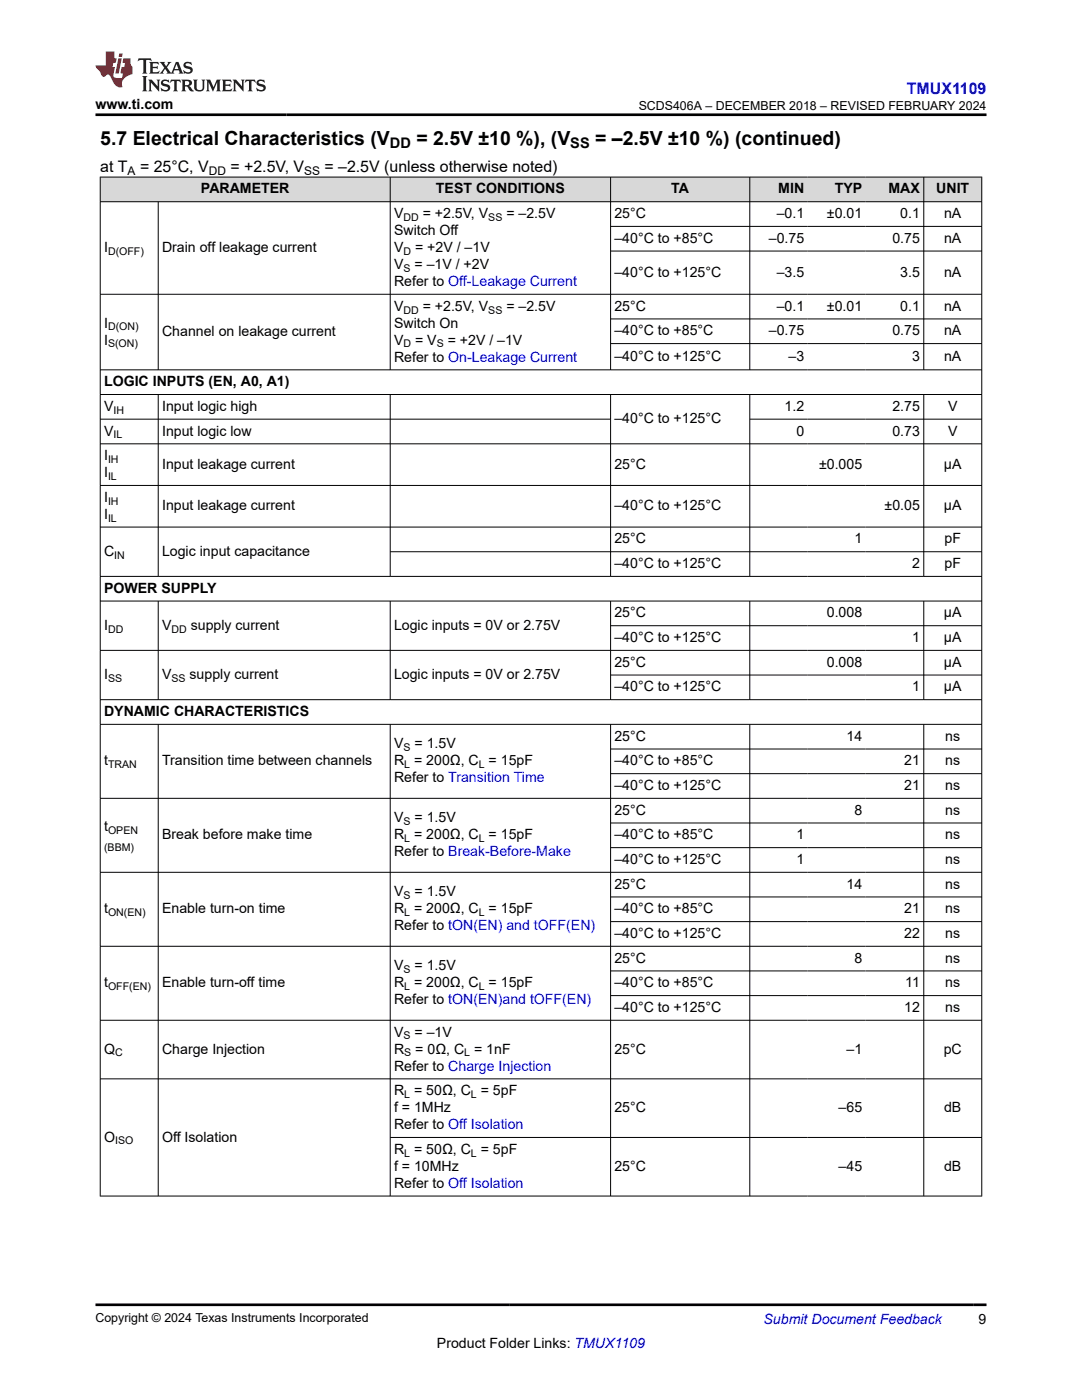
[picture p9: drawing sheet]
<svg xmlns="http://www.w3.org/2000/svg" width="216mm" height="279mm" viewBox="0 0 216 279" stroke-linecap="round" stroke-linejoin="round" font-family="sans-serif">
<defs><g id="words">
<g font-size="3.9">
<text x="20" y="28.8">5.7 Electrical Characteristics (V</text>
<text x="83.1" y="28.8">= 2.5V ±10 %), (V</text>
<text x="118.8" y="28.8">= –2.5V ±10 %) (continued)</text>
</g>
<text font-size="3.2" fill="#00f" x="181" y="18.7">TMUX1109</text>
<g font-size="3.2">
<text x="20" y="34.3">at T</text>
<text x="27.9" y="34.3">= 25°C, V</text>
<text x="46" y="34.3">= +2.5V, V</text>
<text x="64.7" y="34.3">= –2.5V (unless otherwise noted)</text>
</g>
<g font-size="2.9">
<text x="77.8" y="29.6">DD</text>
<text x="113.8" y="29.6">SS</text>
</g>
<g font-size="2.8">
<text x="19" y="21.8">www.ti.com</text>
<text x="40.1" y="38.6">PARAMETER</text>
<text x="87" y="38.6">TEST CONDITIONS</text>
<text x="133.9" y="38.6">TA</text>
<text x="155.3" y="38.6">MIN</text>
<text x="166.6" y="38.6">TYP</text>
<text x="177.3" y="38.6">MAX</text>
<text x="186.8" y="38.6">UNIT</text>
<text x="78.6" y="46.9">Switch Off</text>
<text x="78.6" y="43.5">V</text>
<text x="84.4" y="43.5">= +2.5V, V</text>
<text x="101" y="43.5">= –2.5V</text>
<text x="122.6" y="43.5">25°C</text>
<text x="155" y="43.5">–0.1</text>
<text x="165" y="43.5">±0.01</text>
<text x="179.6" y="43.5">0.1</text>
<text x="188.4" y="43.5">nA</text>
<text x="20.8" y="50.3">I</text>
<text x="32.3" y="50.3">Drain off leakage current</text>
<text x="78.6" y="50.3">V</text>
<text x="78.6" y="53.7">V</text>
<text x="82.7" y="53.7">= –1V / +2V</text>
<text x="82.8" y="50.3">= +2V / –1V</text>
<text x="122.6" y="48.5">–40°C to +85°C</text>
<text x="153.4" y="48.5">–0.75</text>
<text x="178.1" y="48.5">0.75</text>
<text x="188.4" y="48.5">nA</text>
<text x="78.6" y="57.1">Refer to Off-Leakage Current</text>
<text x="122.6" y="55.2">–40°C to +125°C</text>
<text x="155" y="55.2">–3.5</text>
<text x="179.6" y="55.2">3.5</text>
<text x="188.4" y="55.2">nA</text>
<text x="20.8" y="65.4">I</text>
<text x="78.6" y="65.4">Switch On</text>
<text x="78.6" y="62">V</text>
<text x="84.4" y="62">= +2.5V, V</text>
<text x="101" y="62">= –2.5V</text>
<text x="122.6" y="62">25°C</text>
<text x="155" y="62">–0.1</text>
<text x="165" y="62">±0.01</text>
<text x="179.6" y="62">0.1</text>
<text x="188.4" y="62">nA</text>
<text x="20.8" y="68.8">I</text>
<text x="32.3" y="67.1">Channel on leakage current</text>
<text x="78.6" y="68.8">V</text>
<text x="82.8" y="68.8">= V</text>
<text x="89.3" y="68.8">= +2V / –1V</text>
<text x="122.6" y="66.9">–40°C to +85°C</text>
<text x="153.4" y="66.9">–0.75</text>
<text x="178.1" y="66.9">0.75</text>
<text x="188.4" y="66.9">nA</text>
<text x="20.8" y="77.1">LOGIC INPUTS (EN, A0, A1)</text>
<text x="78.6" y="72.2">Refer to On-Leakage Current</text>
<text x="122.6" y="72">–40°C to +125°C</text>
<text x="157.3" y="72">–3</text>
<text x="182" y="72">3</text>
<text x="188.4" y="72">nA</text>
<text x="20.8" y="82">V</text>
<text x="32.3" y="82">Input logic high</text>
<text x="156.6" y="82">1.2</text>
<text x="178.1" y="82">2.75</text>
<text x="189.2" y="82">V</text>
<text x="20.8" y="86.9">V</text>
<text x="32.3" y="86.9">Input logic low</text>
<text x="122.6" y="84.5">–40°C to +125°C</text>
<text x="158.9" y="86.9">0</text>
<text x="178.1" y="86.9">0.73</text>
<text x="189.2" y="86.9">V</text>
<text x="20.8" y="91.8">I</text>
<text x="20.8" y="95.2">I</text>
<text x="32.3" y="93.5">Input leakage current</text>
<text x="122.6" y="93.5">25°C</text>
<text x="163.4" y="93.5">±0.005</text>
<text x="188.4" y="93.5">µA</text>
<text x="20.8" y="100.2">I</text>
<text x="32.3" y="101.8">Input leakage current</text>
<text x="122.6" y="101.8">–40°C to +125°C</text>
<text x="176.5" y="101.8">±0.05</text>
<text x="188.4" y="101.8">µA</text>
<text x="20.8" y="103.5">I</text>
<text x="20.8" y="110.9">C</text>
<text x="32.3" y="110.9">Logic input capacitance</text>
<text x="122.6" y="108.5">25°C</text>
<text x="122.6" y="113.4">–40°C to +125°C</text>
<text x="170.5" y="108.5">1</text>
<text x="182" y="113.4">2</text>
<text x="188.5" y="108.5">pF</text>
<text x="188.5" y="113.4">pF</text>
<text x="20.8" y="118.3">POWER SUPPLY</text>
<text x="20.8" y="125.7">I</text>
<text x="32.3" y="125.7">V</text>
<text x="38.1" y="125.7">supply current</text>
<text x="78.6" y="125.7">Logic inputs = 0V or 2.75V</text>
<text x="122.6" y="123.2">25°C</text>
<text x="165" y="123.2">0.008</text>
<text x="188.4" y="123.2">µA</text>
<text x="122.6" y="128.1">–40°C to +125°C</text>
<text x="182" y="128.1">1</text>
<text x="188.4" y="128.1">µA</text>
<text x="20.8" y="135.5">I</text>
<text x="32.3" y="135.5">V</text>
<text x="37.8" y="135.5">supply current</text>
<text x="78.6" y="135.5">Logic inputs = 0V or 2.75V</text>
<text x="122.6" y="133.1">25°C</text>
<text x="122.6" y="138">–40°C to +125°C</text>
<text x="165" y="133.1">0.008</text>
<text x="182" y="138">1</text>
<text x="188.4" y="133.1">µA</text>
<text x="188.4" y="138">µA</text>
<text x="20.8" y="142.9">DYNAMIC CHARACTERISTICS</text>
<text x="78.6" y="149.4">V</text>
<text x="82.7" y="149.4">= 1.5V</text>
<text x="122.6" y="147.8">25°C</text>
<text x="168.9" y="147.8">14</text>
<text x="188.6" y="147.8">ns</text>
<text x="20.8" y="152.8">t</text>
<text x="32.3" y="152.8">Transition time between channels</text>
<text x="78.6" y="152.8">R = 200Ω, C = 15pF</text>
<text x="122.6" y="152.8">–40°C to +85°C</text>
<text x="180.4" y="152.8">21</text>
<text x="188.6" y="152.8">ns</text>
<text x="78.6" y="156.1">Refer to Transition Time</text>
<text x="122.6" y="157.7">–40°C to +125°C</text>
<text x="180.4" y="157.7">21</text>
<text x="188.6" y="157.7">ns</text>
<text x="20.8" y="165.8">t</text>
<text x="32.3" y="167.5">Break before make time</text>
<text x="78.6" y="164.1">V</text>
<text x="78.6" y="167.5">R = 200Ω, C = 15pF</text>
<text x="82.7" y="164.1">= 1.5V</text>
<text x="122.6" y="162.6">25°C</text>
<text x="122.6" y="167.5">–40°C to +85°C</text>
<text x="158.9" y="167.5">1</text>
<text x="170.5" y="162.6">8</text>
<text x="188.6" y="162.6">ns</text>
<text x="188.6" y="167.5">ns</text>
<text x="78.6" y="170.9">Refer to Break-Before-Make</text>
<text x="122.6" y="172.4">–40°C to +125°C</text>
<text x="158.9" y="172.4">1</text>
<text x="188.6" y="172.4">ns</text>
<text x="78.6" y="178.9">V</text>
<text x="82.7" y="178.9">= 1.5V</text>
<text x="122.6" y="177.4">25°C</text>
<text x="168.9" y="177.4">14</text>
<text x="188.6" y="177.4">ns</text>
<text x="20.8" y="182.3">t</text>
<text x="32.3" y="182.3">Enable turn-on time</text>
<text x="78.6" y="182.3">R = 200Ω, C = 15pF</text>
<text x="78.6" y="185.7">Refer to tON(EN) and tOFF(EN)</text>
<text x="122.6" y="182.3">–40°C to +85°C</text>
<text x="180.4" y="182.3">21</text>
<text x="188.6" y="182.3">ns</text>
<text x="122.6" y="187.2">–40°C to +125°C</text>
<text x="180.4" y="187.2">22</text>
<text x="188.6" y="187.2">ns</text>
<text x="20.8" y="197">t</text>
<text x="32.3" y="197">Enable turn-off time</text>
<text x="78.6" y="193.7">V</text>
<text x="78.6" y="197">R = 200Ω, C = 15pF</text>
<text x="82.7" y="193.7">= 1.5V</text>
<text x="122.6" y="192.1">25°C</text>
<text x="122.6" y="197">–40°C to +85°C</text>
<text x="170.5" y="192.1">8</text>
<text x="180.6" y="197">11</text>
<text x="188.6" y="192.1">ns</text>
<text x="188.6" y="197">ns</text>
<text x="78.6" y="200.4">Refer to tON(EN)and tOFF(EN)</text>
<text x="122.6" y="202">–40°C to +125°C</text>
<text x="180.4" y="202">12</text>
<text x="188.6" y="202">ns</text>
<text x="78.6" y="206.9">V</text>
<text x="82.7" y="206.9">= –1V</text>
<text x="20.8" y="210.3">Q</text>
<text x="32.3" y="210.3">Charge Injection</text>
<text x="78.6" y="213.7">Refer to Charge Injection</text>
<text x="78.6" y="210.3">R</text>
<text x="82.9" y="210.3">= 0Ω, C = 1nF</text>
<text x="122.6" y="210.3">25°C</text>
<text x="168.9" y="210.3">–1</text>
<text x="188.3" y="210.3">pC</text>
<text x="78.6" y="218.6">R = 50Ω, C = 5pF</text>
<text x="78.6" y="222">f = 1MHz</text>
<text x="122.6" y="222">25°C</text>
<text x="167.3" y="222">–65</text>
<text x="188.4" y="222">dB</text>
<text x="20.8" y="227.8">O</text>
<text x="32.3" y="227.8">Off Isolation</text>
<text x="78.6" y="225.4">Refer to Off Isolation</text>
<text x="78.6" y="230.3">R = 50Ω, C = 5pF</text>
<text x="78.6" y="233.7">f = 10MHz</text>
<text x="122.6" y="233.7">25°C</text>
<text x="167.3" y="233.7">–45</text>
<text x="188.4" y="233.7">dB</text>
<text x="78.6" y="237.1">Refer to Off Isolation</text>
<text x="87.2" y="269">Product Folder Links: TMUX1109</text>
<text x="195.3" y="264.2">9</text>
</g>
<text font-size="2.8" fill="#00f" x="152.4" y="264.2">Submit Document Feedback</text>
<g font-size="2.5">
<text x="127.4" y="21.9">SCDS406A – DECEMBER 2018 – REVISED FEBRUARY 2024</text>
<text x="19" y="263.9">Copyright © 2024 Texas Instruments Incorporated</text>
</g>
<g font-size="2.4">
<text x="25.5" y="34.9">A</text>
<text x="41.7" y="34.9">DD</text>
<text x="60.7" y="34.9">SS</text>
</g>
<g font-size="2.1">
<text x="80.5" y="44.1">DD</text>
<text x="97.4" y="44.1">SS</text>
<text x="21.6" y="50.9">D(OFF)</text>
<text x="80.5" y="50.9">D</text>
<text x="80.5" y="54.3">S</text>
<text x="21.6" y="66">D(ON)</text>
<text x="80.5" y="62.6">DD</text>
<text x="97.4" y="62.6">SS</text>
<text x="21.6" y="69.3">S(ON)</text>
<text x="80.5" y="69.3">D</text>
<text x="87.1" y="69.3">S</text>
<text x="22.6" y="82.6">IH</text>
<text x="22.6" y="87.5">IL</text>
<text x="21.6" y="92.4">IH</text>
<text x="21.6" y="95.8">IL</text>
<text x="21.6" y="100.7">IH</text>
<text x="21.6" y="104.1">IL</text>
<text x="22.8" y="111.5">IN</text>
<text x="21.6" y="126.3">DD</text>
<text x="34.2" y="126.3">DD</text>
<text x="21.6" y="136.1">SS</text>
<text x="34.2" y="136.1">SS</text>
<text x="80.5" y="149.9">S</text>
<text x="21.6" y="153.3">TRAN</text>
<text x="80.7" y="153.3">L</text>
<text x="95.5" y="153.3">L</text>
<text x="21.6" y="166.4">OPEN</text>
<text x="80.5" y="164.7">S</text>
<text x="20.8" y="169.8">(BBM)</text>
<text x="80.7" y="168.1">L</text>
<text x="95.5" y="168.1">L</text>
<text x="80.5" y="179.5">S</text>
<text x="21.6" y="182.8">ON(EN)</text>
<text x="80.7" y="182.8">L</text>
<text x="95.5" y="182.8">L</text>
<text x="21.6" y="197.6">OFF(EN)</text>
<text x="80.5" y="194.2">S</text>
<text x="80.7" y="197.6">L</text>
<text x="95.5" y="197.6">L</text>
<text x="80.5" y="207.5">S</text>
<text x="23" y="210.8">C</text>
<text x="80.7" y="210.8">S</text>
<text x="92.6" y="210.8">L</text>
<text x="80.7" y="219.1">L</text>
<text x="94" y="219.1">L</text>
<text x="23" y="228.4">ISO</text>
<text x="80.7" y="230.8">L</text>
<text x="94" y="230.8">L</text>
</g>
</g></defs>
<g fill="#d8d8d8">
<path d="M20 35.3h175.9v5h-175.9z" fill-rule="evenodd"/>
<path d="M20.1 35.4h57.7v4.8h-57.7z" fill-rule="evenodd"/>
<path d="M77.9 35.4h43.9v4.8h-43.9z" fill-rule="evenodd"/>
<path d="M121.9 35.4h27.6v4.8h-27.6z" fill-rule="evenodd"/>
<path d="M149.7 35.4h11.5v4.8h-11.5z" fill-rule="evenodd"/>
<path d="M161.2 35.4h11.6v4.8h-11.6z" fill-rule="evenodd"/>
<path d="M172.8 35.4h11.5v4.8h-11.5z" fill-rule="evenodd"/>
<path d="M184.4 35.4h11.4v4.8h-11.4z" fill-rule="evenodd"/>
</g>
<g fill="none" stroke="#000" stroke-width=".2">
<path d="M19.9 35.3h176.1M20 35.3v203.5M77.9 35.3v38.6M121.8 35.3v38.6M149.6 35.3v38.6M184.3 35.3v38.6M195.9 35.3v203.5M19.9 40.3h176.1M19.9 58.7h176.1M31.6 40.3v33.6M121.8 45.2h74.2M121.8 50.1h74.2"/>
<path d="M19.9 73.8h176.1M19.9 78.7h176.1M31.6 78.7v36.4M77.9 78.7v36.4M121.8 78.7v36.4M121.8 63.6h74.2M121.8 68.6h74.2M149.6 78.7v36.4M184.3 78.7v36.4M19.9 83.7h102M19.9 88.6h176.1M19.9 96.9h176.1"/>
<path d="M149.6 83.7h46.4M19.9 105.2h176.1M19.9 115h176.1M19.9 120h176.1M31.6 120v19.7M77.9 120v19.7M77.9 110.1h118.1M121.8 120v19.7M149.6 120v19.7M184.3 120v19.7M19.9 129.8h176.1M19.9 139.6h176.1"/>
<path d="M121.8 124.9h74.2M121.8 134.7h74.2M19.9 144.6h176.1M31.6 144.6v94.2M77.9 144.6v94.2M121.8 144.6v94.2M121.8 149.5h74.2M121.8 154.4h74.2M149.6 144.6v94.2M184.3 144.6v94.2M196 159.3h-176.1M121.8 164.2h74.2"/>
<path d="M121.8 169.2h74.2M121.8 179h74.2M196 174.1h-176.1M121.8 183.9h74.2M121.8 193.8h74.2M121.8 198.7h74.2M196 188.9h-176.1M19.9 215.3h176.1M196 203.6h-176.1M77.9 227h118.1M196 238.7h-176.1"/>
</g>
<path d="M27.7 11.6l-.2 .6 .5-.2h.6v.1v2.2l-.2 .4h1l-.2-.4v-2.2v-.1h.5l.5 .2-.1-.6zM29.8 12.4l.2 .3v1.6l-.2 .4h1.9l.1-.6a1.08 1.08 0 0 1-1.3 .2v-.7h.6l.4 .2v-.7l-.4 .2h-.6v-.5l.2-.2a1 1 0 0 1 1 .3l-.1-.5zM31.8 12.4l1 1.1-1 1.2h.9l-.2-.2 .4-.8 .5 .8-.2 .2h1.6l-.2-.2 .1-.5h1l.1 .5-.1 .2h.9l-.2-.4-.8-1.9h-.5l-1 2.1-.8-1.1 .9-1h-.8l.2 .2-.5 .6-.3-.6 .1-.2zM35.2 12.8l.4 1h-.8zM36.8 12.5a.65 .65 0 0 0-.2 .7 .65 .65 0 0 0 .6 .5l.7 .1 .1 .3a.79 .79 0 0 1-.7 .4 .79 .79 0 0 1-.7-.5l.1 .7 .2-.1a.93 .93 0 0 0 1.1 0 .93 .93 0 0 0 .4-.9 1.46 1.46 0 0 0-1.2-.6l-.1-.3a1.09 1.09 0 0 1 1.2 .2l-.2-.6-.1 .1-.6-.2zM28.4 15.2l.2 .4v2.2l-.2 .4h1l-.2-.4v-2.2l.2-.4zM29.6 15.9l.2 .4v1.5l-.2 .4h.8l-.3-.4v-1.3l1.7 1.8v-2l.2-.4h-.8l.2 .2 .1 1.1-1.2-1.3zM32.3 16a.65 .65 0 0 0-.2 .8 .65 .65 0 0 0 .7 .4l.6 .2 .1 .2a.79 .79 0 0 1-.7 .4 .79 .79 0 0 1-.7-.5l.1 .7 .2-.1a.93 .93 0 0 0 1.1 .1 .93 .93 0 0 0 .4-1 1.46 1.46 0 0 0-1.2-.5l-.1-.4a1.09 1.09 0 0 1 1.2 .2l-.2-.6-.1 .1-.6-.1zM34.1 15.9l-.1 .6a.63 .63 0 0 1 .7-.3l.1 1.6-.3 .4h1l-.2-.4v-1.6a.66 .66 0 0 1 .8 .3l-.1-.6zM36.2 15.9l.2 .4v1.5l-.2 .4h.9l-.2-.2v-.7h.5l.1 .2a.79 .79 0 0 0 1.2 .6l-1-.9a.61 .61 0 0 0 .6-.6 .61 .61 0 0 0-.5-.7zM36.9 16.2h.2a.47 .47 0 0 1 .5 .1 .47 .47 0 0 1 .1 .5l-.2 .1-.6 .1zM38.5 15.9l.2 .2a2.27 2.27 0 0 0 .4 2 1.04 1.04 0 0 0 1.7-.7v-1.3l.2-.2h-.8l.2 .4v1.1a.6 .6 0 0 1-.6 .6 .6 .6 0 0 1-.6-.6v-1.1l.3-.4zM41.1 15.9l.2 .4v1.5l-.2 .4h.7l-.2-.4v-1.4l.9 1.9 .8-1.9v1.4l-.2 .4h1l-.3-.4v-1.5l.3-.4h-.8l-.7 1.5-.7-1.5zM44.3 15.9l.2 .4v1.5l-.2 .4h1.9l.1-.6a1.09 1.09 0 0 1-1.3 .2v-.7h.6l.4 .2v-.6l-.4 .2h-.6v-.6l.2-.1a1.01 1.01 0 0 1 1 .3l-.1-.6zM46.4 15.9l.3 .4v1.5l-.3 .4h.8l-.2-.4v-1.3l1.6 1.8v-2l.2-.4h-.7l.2 .2v1.1l-1.2-1.3zM49 15.9l-.1 .6a.63 .63 0 0 1 .8-.3v1.6l-.3 .4h1l-.2-.4v-1.6a.66 .66 0 0 1 .8 .3l-.1-.6zM51.4 16a.65 .65 0 0 0-.2 .8 .65 .65 0 0 0 .6 .4l.6 .2 .2 .2a.79 .79 0 0 1-.8 .4 .79 .79 0 0 1-.6-.5l.1 .7 .2-.1a.93 .93 0 0 0 1 .1 .93 .93 0 0 0 .5-1 1.46 1.46 0 0 0-1.3-.5l-.1-.4a1.09 1.09 0 0 1 1.3 .2l-.2-.6-.2 .1-.5-.1z" fill="#231f20"/>
<path d="M21.1 10.3v2.7h-2.1l.1 .4 .9 1a.95 .95 0 0 0 .9 .9 .59 .59 0 0 1 .6-.4 .59 .59 0 0 1 .5 .3l.4 .8a1.59 1.59 0 0 0 2.1 1.4 1.61 1.61 0 0 1 1-2.3l1-.3-.1-1.5a1.59 1.59 0 0 1-.4-1.7h-1.4l-.2 .9h.5l-.1 .9h-.5l-.2 .9v.3l.4 .1-.2 .9h-.6a.73 .73 0 0 1-1.1-.7l.3-1.5h-.5l.2-.9h.5l.2-.9h-.5v-1.3zM23.6 11.6l-.6 3.1h.7l.6-3.1zM23.8 10.7l-.1 .6h.7l.1-.6z" fill="#ed1c24"/>
<path d="M19 22.9h177.8M19 260.4h177.8" fill="none" stroke="#000" stroke-width=".53"/>
<use href="#words"/>
</svg>
